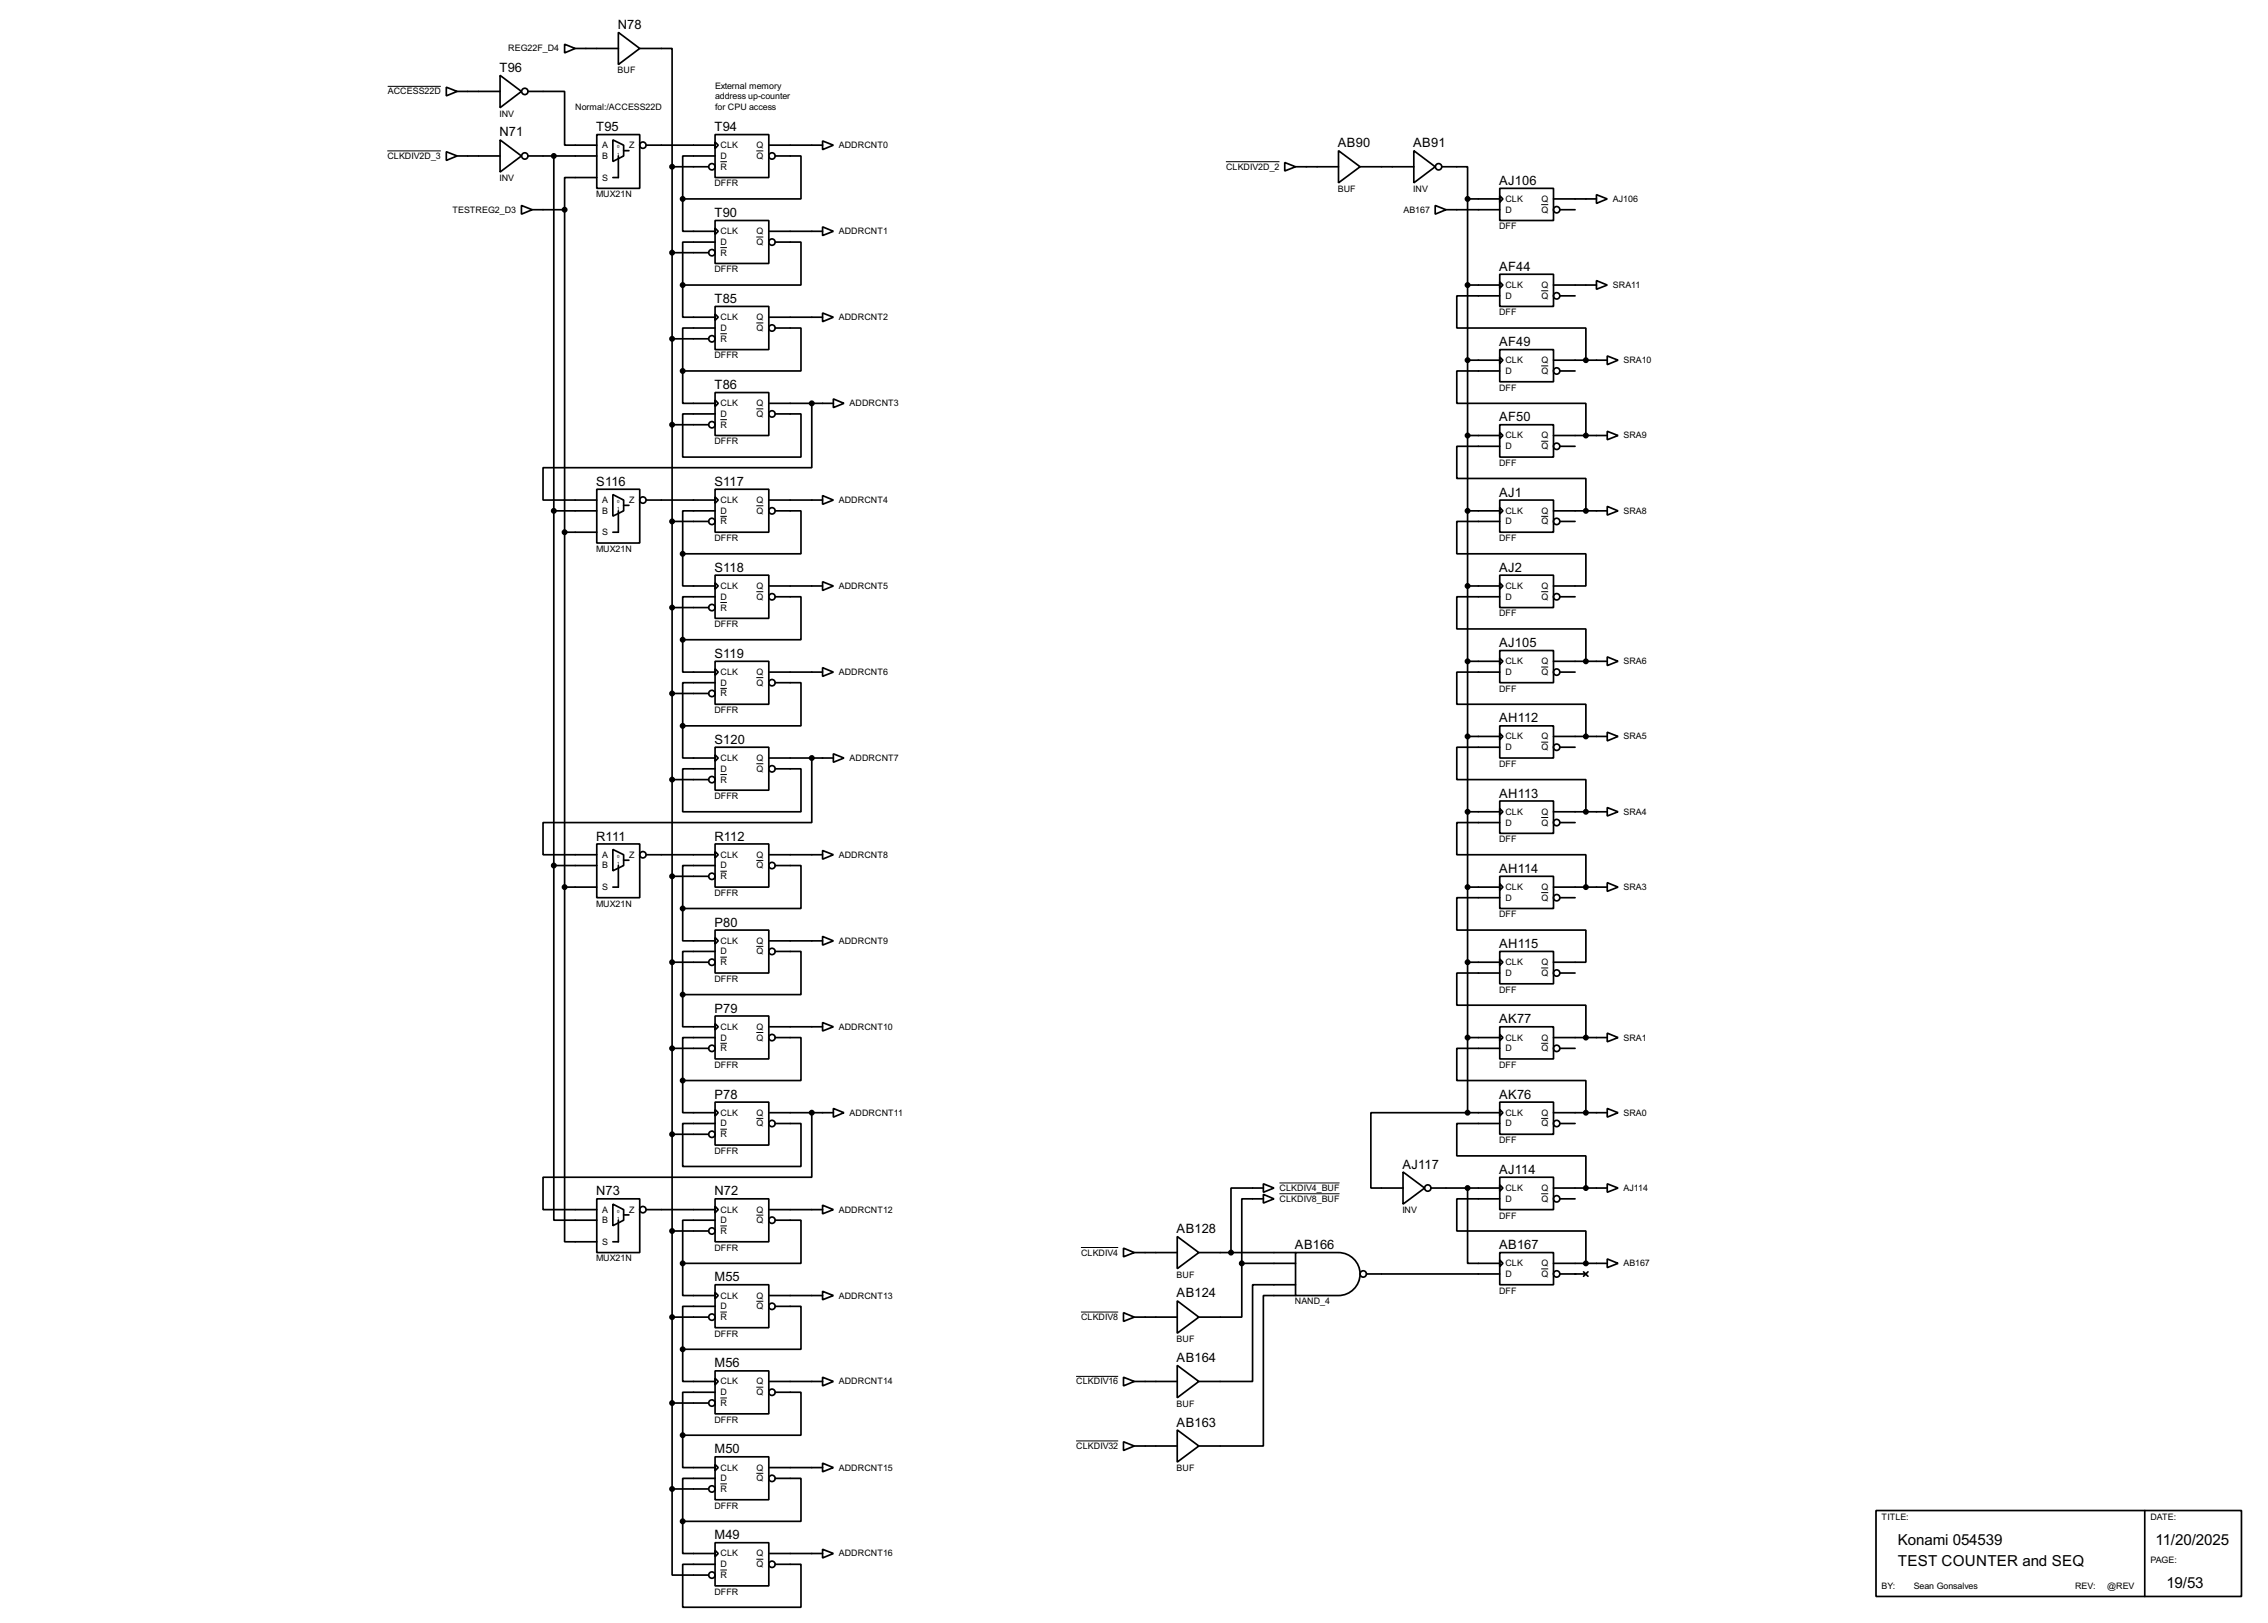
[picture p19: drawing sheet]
<svg xmlns="http://www.w3.org/2000/svg" width="536mm" height="383mm" viewBox="0 0 536 383" stroke-linecap="round" stroke-linejoin="round" font-family="sans-serif">
<defs><g id="words">
<g font-size="4">
<text x="448.4" y="365.1">Konami 054539</text>
<text x="509.3" y="365.1">11/20/2025</text>
<text x="448.4" y="370.1">TEST COUNTER and SEQ</text>
<text x="511.9" y="375.2">19/53</text>
</g>
<g font-size="3.4">
<text x="146" y="6.9">N78</text>
<text x="118" y="17">T96</text>
<text x="118" y="32.3">N71</text>
<text x="140.9" y="31">T95</text>
<text x="168.8" y="31">T94</text>
<text x="316.1" y="34.8">AB90</text>
<text x="333.9" y="34.8">AB91</text>
<text x="354.2" y="43.7">AJ106</text>
<text x="168.8" y="51.3">T90</text>
<text x="354.2" y="64">AF44</text>
<text x="168.8" y="71.6">T85</text>
<text x="354.2" y="81.8">AF49</text>
<text x="168.8" y="92">T86</text>
<text x="354.2" y="99.5">AF50</text>
<text x="140.9" y="114.8">S116</text>
<text x="168.8" y="114.8">S117</text>
<text x="354.2" y="117.4">AJ1</text>
<text x="168.8" y="135.1">S118</text>
<text x="354.2" y="135.1">AJ2</text>
<text x="168.8" y="155.5">S119</text>
<text x="354.2" y="152.9">AJ105</text>
<text x="354.2" y="170.7">AH112</text>
<text x="168.8" y="175.7">S120</text>
<text x="354.2" y="188.5">AH113</text>
<text x="140.9" y="198.6">R111</text>
<text x="168.8" y="198.6">R112</text>
<text x="354.2" y="206.3">AH114</text>
<text x="168.8" y="219">P80</text>
<text x="354.2" y="224">AH115</text>
<text x="168.8" y="239.3">P79</text>
<text x="354.2" y="241.8">AK77</text>
<text x="168.8" y="259.6">P78</text>
<text x="354.2" y="259.6">AK76</text>
<text x="331.4" y="276.1">AJ117</text>
<text x="354.2" y="277.4">AJ114</text>
<text x="140.9" y="282.5">N73</text>
<text x="168.8" y="282.5">N72</text>
<text x="278" y="291.4">AB128</text>
<text x="306" y="295.2">AB166</text>
<text x="354.2" y="295.2">AB167</text>
<text x="168.8" y="302.8">M55</text>
<text x="278" y="306.6">AB124</text>
<text x="168.8" y="323.1">M56</text>
<text x="278" y="321.8">AB164</text>
<text x="278" y="337.1">AB163</text>
<text x="168.8" y="343.4">M50</text>
<text x="168.8" y="363.7">M49</text>
</g>
<g font-size="2.4">
<text x="120.1" y="12.1">REG22F_D4</text>
<text x="145.9" y="17.4">BUF</text>
<text x="91.6" y="22.3">ACCESS22D</text>
<text x="169" y="23.5">address up-counter</text>
<text x="169" y="21">External memory</text>
<text x="118" y="27.5">INV</text>
<text x="135.9" y="26.1">Normal:/ACCESS22D</text>
<text x="169" y="26.1">for CPU access</text>
<text x="142.3" y="35">A</text>
<text x="148.6" y="35">Z</text>
<text x="170.2" y="35">CLK</text>
<text x="178.7" y="35">Q</text>
<text x="198.2" y="35">ADDRCNT0</text>
<text x="91.5" y="37.5">CLKDIV2D_3</text>
<text x="142.3" y="37.5">B</text>
<text x="170.2" y="37.5">D</text>
<text x="170.2" y="40.1">R</text>
<text x="178.7" y="37.5">Q</text>
<text x="289.7" y="40.1">CLKDIV2D_2</text>
<text x="118" y="42.7">INV</text>
<text x="140.8" y="46.6">MUX21N</text>
<text x="142.3" y="42.7">S</text>
<text x="168.8" y="44.1">DFFR</text>
<text x="316.1" y="45.3">BUF</text>
<text x="333.9" y="45.3">INV</text>
<text x="355.7" y="47.7">CLK</text>
<text x="364.2" y="47.7">Q</text>
<text x="381.1" y="47.7">AJ106</text>
<text x="106.9" y="50.2">TESTREG2_D3</text>
<text x="331.6" y="50.2">AB167</text>
<text x="355.7" y="50.2">D</text>
<text x="364.2" y="50.2">Q</text>
<text x="170.2" y="57.9">D</text>
<text x="170.2" y="55.4">CLK</text>
<text x="178.7" y="55.4">Q</text>
<text x="178.7" y="57.9">Q</text>
<text x="198.2" y="55.4">ADDRCNT1</text>
<text x="354.2" y="54.2">DFF</text>
<text x="168.8" y="64.3">DFFR</text>
<text x="170.2" y="60.4">R</text>
<text x="355.7" y="70.6">D</text>
<text x="355.7" y="68.1">CLK</text>
<text x="364.2" y="68.1">Q</text>
<text x="364.2" y="70.6">Q</text>
<text x="381.1" y="68.1">SRA11</text>
<text x="170.2" y="75.6">CLK</text>
<text x="178.7" y="75.6">Q</text>
<text x="198.2" y="75.6">ADDRCNT2</text>
<text x="354.2" y="74.5">DFF</text>
<text x="170.2" y="78.2">D</text>
<text x="170.2" y="80.8">R</text>
<text x="178.7" y="78.2">Q</text>
<text x="168.8" y="84.7">DFFR</text>
<text x="355.7" y="88.4">D</text>
<text x="355.7" y="85.8">CLK</text>
<text x="364.2" y="85.8">Q</text>
<text x="364.2" y="88.4">Q</text>
<text x="383.6" y="85.8">SRA10</text>
<text x="170.2" y="96">CLK</text>
<text x="178.7" y="96">Q</text>
<text x="200.7" y="96">ADDRCNT3</text>
<text x="354.2" y="92.3">DFF</text>
<text x="170.2" y="98.5">D</text>
<text x="170.2" y="101">R</text>
<text x="178.7" y="98.5">Q</text>
<text x="168.8" y="105">DFFR</text>
<text x="355.7" y="106.2">D</text>
<text x="355.7" y="103.6">CLK</text>
<text x="364.2" y="103.6">Q</text>
<text x="364.2" y="106.2">Q</text>
<text x="383.6" y="103.6">SRA9</text>
<text x="354.2" y="110.1">DFF</text>
<text x="142.3" y="118.9">A</text>
<text x="148.6" y="118.9">Z</text>
<text x="170.2" y="118.9">CLK</text>
<text x="178.7" y="118.9">Q</text>
<text x="198.2" y="118.9">ADDRCNT4</text>
<text x="142.3" y="121.4">B</text>
<text x="170.2" y="121.4">D</text>
<text x="170.2" y="123.9">R</text>
<text x="178.7" y="121.4">Q</text>
<text x="355.7" y="123.9">D</text>
<text x="355.7" y="121.4">CLK</text>
<text x="364.2" y="121.4">Q</text>
<text x="364.2" y="123.9">Q</text>
<text x="383.6" y="121.4">SRA8</text>
<text x="140.8" y="130.4">MUX21N</text>
<text x="142.3" y="126.4">S</text>
<text x="168.8" y="127.8">DFFR</text>
<text x="354.2" y="127.8">DFF</text>
<text x="170.2" y="141.7">D</text>
<text x="170.2" y="139.2">CLK</text>
<text x="178.7" y="139.2">Q</text>
<text x="178.7" y="141.7">Q</text>
<text x="198.2" y="139.2">ADDRCNT5</text>
<text x="355.7" y="141.7">D</text>
<text x="355.7" y="139.2">CLK</text>
<text x="364.2" y="139.2">Q</text>
<text x="364.2" y="141.7">Q</text>
<text x="168.8" y="148.2">DFFR</text>
<text x="170.2" y="144.3">R</text>
<text x="354.2" y="145.7">DFF</text>
<text x="170.2" y="159.5">CLK</text>
<text x="178.7" y="159.5">Q</text>
<text x="198.2" y="159.5">ADDRCNT6</text>
<text x="355.7" y="159.5">D</text>
<text x="355.7" y="157">CLK</text>
<text x="364.2" y="157">Q</text>
<text x="364.2" y="159.5">Q</text>
<text x="383.6" y="157">SRA6</text>
<text x="170.2" y="162">D</text>
<text x="170.2" y="164.6">R</text>
<text x="178.7" y="162">Q</text>
<text x="354.2" y="163.4">DFF</text>
<text x="168.8" y="168.5">DFFR</text>
<text x="170.2" y="179.8">CLK</text>
<text x="178.7" y="179.8">Q</text>
<text x="200.7" y="179.8">ADDRCNT7</text>
<text x="355.7" y="177.3">D</text>
<text x="355.7" y="174.7">CLK</text>
<text x="364.2" y="174.7">Q</text>
<text x="364.2" y="177.3">Q</text>
<text x="383.6" y="174.7">SRA5</text>
<text x="170.2" y="182.4">D</text>
<text x="170.2" y="184.9">R</text>
<text x="178.7" y="182.4">Q</text>
<text x="354.2" y="181.2">DFF</text>
<text x="168.8" y="188.8">DFFR</text>
<text x="355.7" y="195.1">D</text>
<text x="355.7" y="192.5">CLK</text>
<text x="364.2" y="192.5">Q</text>
<text x="364.2" y="195.1">Q</text>
<text x="383.6" y="192.5">SRA4</text>
<text x="142.3" y="202.7">A</text>
<text x="148.6" y="202.7">Z</text>
<text x="170.2" y="202.7">CLK</text>
<text x="178.7" y="202.7">Q</text>
<text x="198.2" y="202.7">ADDRCNT8</text>
<text x="354.2" y="199">DFF</text>
<text x="142.3" y="205.2">B</text>
<text x="170.2" y="205.2">D</text>
<text x="170.2" y="207.8">R</text>
<text x="178.7" y="205.2">Q</text>
<text x="140.8" y="214.2">MUX21N</text>
<text x="142.3" y="210.3">S</text>
<text x="168.8" y="211.7">DFFR</text>
<text x="355.7" y="212.8">D</text>
<text x="355.7" y="210.3">CLK</text>
<text x="364.2" y="210.3">Q</text>
<text x="364.2" y="212.8">Q</text>
<text x="383.6" y="210.3">SRA3</text>
<text x="354.2" y="216.8">DFF</text>
<text x="170.2" y="225.5">D</text>
<text x="170.2" y="223">CLK</text>
<text x="178.7" y="223">Q</text>
<text x="178.7" y="225.5">Q</text>
<text x="198.2" y="223">ADDRCNT9</text>
<text x="168.8" y="232">DFFR</text>
<text x="170.2" y="228.1">R</text>
<text x="355.7" y="230.6">D</text>
<text x="355.7" y="228.1">CLK</text>
<text x="364.2" y="228.1">Q</text>
<text x="364.2" y="230.6">Q</text>
<text x="354.2" y="234.6">DFF</text>
<text x="170.2" y="245.9">D</text>
<text x="170.2" y="243.3">CLK</text>
<text x="178.7" y="243.3">Q</text>
<text x="178.7" y="245.9">Q</text>
<text x="198.2" y="243.3">ADDRCNT10</text>
<text x="355.7" y="245.9">CLK</text>
<text x="364.2" y="245.9">Q</text>
<text x="383.6" y="245.9">SRA1</text>
<text x="170.2" y="248.4">R</text>
<text x="355.7" y="248.4">D</text>
<text x="364.2" y="248.4">Q</text>
<text x="168.8" y="252.3">DFFR</text>
<text x="354.2" y="252.3">DFF</text>
<text x="170.2" y="263.6">CLK</text>
<text x="178.7" y="263.6">Q</text>
<text x="200.7" y="263.6">ADDRCNT11</text>
<text x="355.7" y="263.6">CLK</text>
<text x="364.2" y="263.6">Q</text>
<text x="383.6" y="263.6">SRA0</text>
<text x="170.2" y="266.2">D</text>
<text x="170.2" y="268.7">R</text>
<text x="178.7" y="266.2">Q</text>
<text x="355.7" y="266.2">D</text>
<text x="364.2" y="266.2">Q</text>
<text x="168.8" y="272.7">DFFR</text>
<text x="354.2" y="270.1">DFF</text>
<text x="302.3" y="281.4">CLKDIV4_BUF</text>
<text x="355.7" y="281.4">CLK</text>
<text x="364.2" y="281.4">Q</text>
<text x="383.6" y="281.4">AJ114</text>
<text x="142.3" y="286.5">A</text>
<text x="148.6" y="286.5">Z</text>
<text x="170.2" y="286.5">CLK</text>
<text x="178.7" y="286.5">Q</text>
<text x="198.2" y="286.5">ADDRCNT12</text>
<text x="302.3" y="284">CLKDIV8_BUF</text>
<text x="331.3" y="286.6">INV</text>
<text x="354.2" y="287.9">DFF</text>
<text x="355.7" y="284">D</text>
<text x="364.2" y="284">Q</text>
<text x="142.3" y="289">B</text>
<text x="170.2" y="289">D</text>
<text x="170.2" y="291.6">R</text>
<text x="178.7" y="289">Q</text>
<text x="140.8" y="298.1">MUX21N</text>
<text x="142.3" y="294.1">S</text>
<text x="168.8" y="295.5">DFFR</text>
<text x="255.4" y="296.7">CLKDIV4</text>
<text x="355.7" y="299.2">CLK</text>
<text x="364.2" y="299.2">Q</text>
<text x="383.6" y="299.2">AB167</text>
<text x="278" y="301.9">BUF</text>
<text x="354.2" y="305.7">DFF</text>
<text x="355.7" y="301.7">D</text>
<text x="364.2" y="301.7">Q</text>
<text x="170.2" y="309.4">D</text>
<text x="170.2" y="306.8">CLK</text>
<text x="170.2" y="311.9">R</text>
<text x="178.7" y="306.8">Q</text>
<text x="178.7" y="309.4">Q</text>
<text x="198.2" y="306.8">ADDRCNT13</text>
<text x="255.4" y="311.9">CLKDIV8</text>
<text x="305.9" y="308.2">NAND_4</text>
<text x="168.8" y="315.8">DFFR</text>
<text x="278" y="317.1">BUF</text>
<text x="170.2" y="329.7">D</text>
<text x="170.2" y="327.1">CLK</text>
<text x="178.7" y="327.1">Q</text>
<text x="178.7" y="329.7">Q</text>
<text x="198.2" y="327.1">ADDRCNT14</text>
<text x="254.3" y="327.1">CLKDIV16</text>
<text x="170.2" y="332.2">R</text>
<text x="278" y="332.4">BUF</text>
<text x="168.8" y="336.2">DFFR</text>
<text x="170.2" y="347.5">CLK</text>
<text x="178.7" y="347.5">Q</text>
<text x="198.2" y="347.5">ADDRCNT15</text>
<text x="254.3" y="342.4">CLKDIV32</text>
<text x="278" y="347.6">BUF</text>
<text x="170.2" y="350">D</text>
<text x="170.2" y="352.5">R</text>
<text x="178.7" y="350">Q</text>
<text x="168.8" y="356.5">DFFR</text>
<text x="444.6" y="359.1">TITLE:</text>
<text x="508.1" y="359.1">DATE:</text>
<text x="170.2" y="370.3">D</text>
<text x="170.2" y="367.8">CLK</text>
<text x="178.7" y="367.8">Q</text>
<text x="178.7" y="370.3">Q</text>
<text x="198.2" y="367.8">ADDRCNT16</text>
<text x="508.1" y="369.2">PAGE:</text>
<text x="168.8" y="376.8">DFFR</text>
<text x="170.2" y="372.9">R</text>
<text x="444.6" y="375.6">BY:</text>
<text x="452.2" y="375.6">Sean Gonsalves</text>
<text x="490.3" y="375.6">REV:</text>
<text x="497.9" y="375.6">@REV</text>
</g>
<g font-size="1.2">
<text x="145.9" y="35">0</text>
<text x="145.9" y="36.8">1</text>
<text x="145.9" y="118.9">0</text>
<text x="145.9" y="120.6">1</text>
<text x="145.9" y="202.7">0</text>
<text x="145.9" y="204.5">1</text>
<text x="145.9" y="286.5">0</text>
<text x="145.9" y="288.3">1</text>
</g>
</g></defs>
<g fill="none" stroke="#000" stroke-width=".4">
<path d="M118.2 17.8l5 3.8-5 3.9zM133.4 10.5l2.5 1-2.5 1zM135.9 11.5h10.2M146.1 7.7l5.1 3.8-5.1 3.8zM151.2 11.5h7.6v27.9M105.5 20.6l2.5 1-2.5 1.1zM105.5 35.9l2.5 1-2.5 1zM108 21.6h10.2M108 36.9h10.2M118.2 33.1l5 3.8-5 3.8zM124.8 21.6h8.6v12.7h7.6M124.8 36.9h16.2"/>
<path d="M130.9 36.9v167.6M141 31.8h10.2v12.7h-10.2zM144.8 33.1l2.6 1.2v2.6l-2.6 1.3zM146.1 36.9v5.1h-1.3M147.4 35.6h1.2M152.7 34.3h16.3M158.8 39.4v312.4M158.8 39.4h8.6M169 31.8h12.7v10.2h-12.7zM169 33.6l.7 .7-.7 .8zM169 36.9h-7.7v10.1M181.7 34.3h12.7"/>
<path d="M183.2 36.9h6.1v10.1h-28M194.4 33.3l2.5 1-2.5 1.1zM303.6 38.4l2.5 1-2.5 1zM306.1 39.4h10.2M316.3 35.6l5.1 3.8-5.1 3.8zM321.4 39.4h12.7M334.1 35.6l5 3.8-5 3.8zM340.7 39.4h6.1v7.6M123.2 48.6l2.6 1-2.6 1zM125.8 49.6h7.6M133.4 49.6v160M141 42h-7.6v7.6"/>
<path d="M158.8 59.7h8.6M161.3 47v7.7h7.7M169 52.1h12.7v10.2h-12.7zM169 53.9l.7 .8-.7 .7zM169 57.2h-7.7v10.2M181.7 54.7h12.7M183.2 57.2h6.1v10.2h-28M194.4 53.6l2.5 1.1-2.5 1zM339.1 48.6l2.6 1-2.6 1zM341.7 49.6h12.7M346.8 47v215.9M346.8 47h7.6"/>
<path d="M354.4 44.5h12.7v7.6h-12.7zM354.4 46.3l.7 .7-.7 .8zM367.1 47h10.1M368.6 49.6h3.6M377.2 46l2.6 1-2.6 1.1zM161.3 67.4v7.6h7.7M169 72.4h12.7v10.2h-12.7zM169 74.2l.7 .8-.7 .7zM169 77.5h-7.7v10.2M181.7 75h12.7M183.2 77.5h6.1v10.2h-28M194.4 74l2.5 1-2.5 1z"/>
<path d="M346.8 67.4h7.6M354.4 64.8h12.7v7.6h-12.7zM354.4 66.6l.7 .8-.7 .7zM354.4 69.9h-10.2v7.6h30.5v7.6M367.1 67.4h10.1M368.6 69.9h3.6M377.2 66.3l2.6 1.1-2.6 1zM158.8 80.1h8.6M161.3 87.7v7.6h7.7M169 92.8h12.7v10.1h-12.7zM169 94.5l.7 .8-.7 .8zM169 97.8h-7.7v10.2h28v-10.2h-6.1"/>
<path d="M181.7 95.3h15.2M191.8 95.3v15.2h-63.5v7.7h12.7M196.9 94.3l2.5 1-2.5 1zM346.8 85.1h7.6M354.4 82.6h12.7v7.6h-12.7zM354.4 84.4l.7 .7-.7 .8zM354.4 87.7h-10.2v7.6h30.5v7.6M367.1 85.1h12.7M368.6 87.7h3.6M379.8 84.1l2.5 1-2.5 1.1zM141 115.6h10.2v12.7h-10.2zM144.8 116.9l2.6 1.3v2.5l-2.6 1.3z"/>
<path d="M147.4 119.4h1.2M152.7 118.2h16.3M158.8 100.4h8.6M169 115.6h12.7v10.2h-12.7zM169 117.4l.7 .8-.7 .7zM181.7 118.2h12.7M194.4 117.1l2.5 1.1-2.5 1zM346.8 102.9h7.6M354.4 100.4h12.7v7.6h-12.7zM354.4 102.2l.7 .7-.7 .8zM354.4 118.2h12.7v7.6h-12.7zM354.4 119.9l.7 .8-.7 .8z"/>
<path d="M354.4 105.5h-10.2v7.6h30.5v7.6M367.1 102.9h12.7M368.6 105.5h3.6M379.8 101.9l2.5 1-2.5 1zM379.8 119.7l2.5 1-2.5 1zM130.9 120.7h10.1M133.4 125.8h7.6M146.1 120.7v5.1h-1.3M158.8 123.2h8.6M161.3 130.9v7.6h7.7M169 135.9h12.7v10.2h-12.7zM169 137.7l.7 .8-.7 .7z"/>
<path d="M169 120.7h-7.7v10.2M181.7 138.5h12.7M183.2 120.7h6.1v10.2h-28M194.4 137.5l2.5 1-2.5 1zM346.8 138.5h7.6M346.8 120.7h7.6M354.4 135.9h12.7v7.7h-12.7zM354.4 137.7l.7 .8-.7 .7zM354.4 123.2h-10.2v7.7h30.5v7.6h-7.6M367.1 120.7h12.7M368.6 123.2h3.6M158.8 143.6h8.6"/>
<path d="M161.3 151.2v7.6h7.7M169 156.3h12.7v10.1h-12.7zM169 158l.7 .8-.7 .8zM169 141h-7.7v10.2M181.7 158.8h12.7M183.2 141h6.1v10.2h-28M194.4 157.8l2.5 1-2.5 1zM346.8 156.3h7.6M354.4 153.7h12.7v7.6h-12.7zM354.4 155.5l.7 .8-.7 .7zM354.4 158.8h-10.2v7.6h30.5v7.6M354.4 141h-10.2v7.6h30.5v7.7"/>
<path d="M367.1 156.3h12.7M368.6 158.8h3.6M368.6 141h3.6M379.8 155.2l2.5 1.1-2.5 1zM158.8 163.9h8.6M161.3 171.5v7.6h7.7M169 176.6h12.7v10.1h-12.7zM169 178.4l.7 .7-.7 .8zM169 161.3h-7.7v10.2M181.7 179.1h15.2M183.2 161.3h6.1v10.2h-28M191.8 179.1v15.3h-63.5v7.6h12.7"/>
<path d="M196.9 178.1l2.5 1-2.5 1zM346.8 174h7.6M354.4 171.5h12.7v7.6h-12.7zM354.4 173.3l.7 .7-.7 .8zM354.4 176.6h-10.2v7.6h30.5v7.6M367.1 174h12.7M368.6 176.6h3.6M379.8 173l2.5 1-2.5 1.1zM141 199.4h10.2v12.7h-10.2zM158.8 184.2h8.6M169 199.4h12.7v10.2h-12.7zM169 181.7h-7.7v10.1h28v-10.1h-6.1"/>
<path d="M346.8 191.8h7.6M354.4 189.3h12.7v7.6h-12.7zM354.4 191.1l.7 .7-.7 .8zM354.4 194.4h-10.2v7.6h30.5v7.6M367.1 191.8h12.7M368.6 194.4h3.6M379.8 190.8l2.5 1-2.5 1zM130.9 204.5v83.8h10.1M130.9 204.5h10.1M133.4 209.6v83.8h7.6M133.4 209.6h7.6M144.8 200.7l2.6 1.3v2.5l-2.6 1.3z"/>
<path d="M146.1 204.5v5.1h-1.3M147.4 203.3h1.2M152.7 202h16.3M158.8 207.1h8.6M161.3 214.7v7.6h7.7M169 219.8h12.7v10.1h-12.7zM169 201.2l.7 .8-.7 .7zM169 204.5h-7.7v10.2M181.7 202h12.7M183.2 204.5h6.1v10.2h-28M194.4 201l2.5 1-2.5 1zM346.8 209.6h7.6"/>
<path d="M354.4 207.1h12.7v7.6h-12.7zM354.4 208.8l.7 .8-.7 .8zM354.4 212.1h-10.2v7.7h30.5v7.6h-7.6M367.1 209.6h12.7M368.6 212.1h3.6M379.8 208.6l2.5 1-2.5 1zM158.8 227.4h8.6M161.3 235v7.6h7.7M169 221.5l.7 .8-.7 .8zM169 224.8h-7.7v10.2M181.7 222.3h12.7M183.2 224.8h6.1v10.2h-28"/>
<path d="M194.4 221.3l2.5 1-2.5 1zM346.8 227.4h7.6M354.4 224.8h12.7v7.7h-12.7zM354.4 226.6l.7 .8-.7 .7zM354.4 229.9h-10.2v7.6h30.5v7.7M368.6 229.9h3.6M158.8 247.7h8.6M161.3 255.3v7.6h7.7M169 240.1h12.7v10.1h-12.7zM169 241.9l.7 .7-.7 .8zM169 245.2h-7.7v10.1M181.7 242.6h12.7"/>
<path d="M183.2 245.2h6.1v10.1h-28M194.4 241.6l2.5 1-2.5 1zM346.8 245.2h7.6M354.4 242.6h12.7v7.6h-12.7zM354.4 244.4l.7 .8-.7 .7zM354.4 247.7h-10.2v7.6h30.5v7.6M367.1 245.2h12.7M368.6 247.7h3.6M379.8 244.1l2.5 1.1-2.5 1zM158.8 268h8.6M169 260.4h12.7v10.2h-12.7zM169 262.2l.7 .7-.7 .8z"/>
<path d="M169 265.5h-7.7v10.1h28v-10.1h-6.1M181.7 262.9h15.2M191.8 262.9v15.3h-63.5v7.6h12.7M196.9 261.9l2.5 1-2.5 1.1zM298.5 279.7l2.5 1-2.5 1zM331.5 276.9l5.1 3.8-5.1 3.8zM346.8 262.9h-22.9v17.8h7.6M346.8 262.9h7.6M354.4 260.4h12.7v7.6h-12.7zM354.4 262.2l.7 .7-.7 .8zM354.4 278.2h12.7v7.6h-12.7zM354.4 280l.7 .7-.7 .8z"/>
<path d="M354.4 265.5h-10.2v7.6h30.5v7.6M367.1 262.9h12.7M368.6 265.5h3.6M379.8 261.9l2.5 1-2.5 1.1zM379.8 279.7l2.5 1-2.5 1zM141 283.3h10.2v12.7h-10.2zM144.8 284.5l2.6 1.3v2.5l-2.6 1.3zM146.1 288.3v5.1h-1.3M147.4 287.1h1.2M152.7 285.8h16.3M158.8 290.9h8.6M161.3 298.5v7.6h7.7"/>
<path d="M169 283.3h12.7v10.1h-12.7zM169 285l.7 .8-.7 .8zM169 288.3h-7.7v10.2M181.7 285.8h12.7M183.2 288.3h6.1v10.2h-28M194.4 284.8l2.5 1-2.5 1zM265.5 294.9l2.5 1.1-2.5 1zM268 296h10.2M278.2 292.2l5.1 3.8-5.1 3.8zM283.3 296h22.8M293.4 298.5v12.7h-10.1M293.4 298.5h12.7"/>
<path d="M298.5 282.2l2.5 1.1-2.5 1zM298.5 280.7h-7.6v15.3M298.5 283.3h-5.1v15.2M306.1 296h10.2a5.1 5.1 0 0 1 5.1 5 5.1 5.1 0 0 1-5.1 5.1h-10.2zM338.1 280.7h16.3M346.8 280.7v17.8h7.6M354.4 296h12.7v7.6h-12.7zM354.4 297.7l.7 .8-.7 .8zM354.4 283.3h-10.2v7.6h30.5v7.6M367.1 280.7h12.7M367.1 298.5h12.7M368.6 283.3h3.6"/>
<path d="M379.8 297.5l2.5 1-2.5 1zM158.8 311.2h8.6M161.3 318.8v7.6h7.7M169 303.6h12.7v10.1h-12.7zM169 305.4l.7 .7-.7 .8zM169 308.7h-7.7v10.1M181.7 306.1h12.7M183.2 308.7h6.1v10.1h-28M194.4 305.1l2.5 1-2.5 1zM265.5 310.2l2.5 1-2.5 1zM268 311.2h10.2M278.2 307.4l5.1 3.8-5.1 3.8z"/>
<path d="M306.1 303.6h-10.1v22.8h-12.7M306.1 306.1h-7.6v35.6h-15.2M322.9 301h31.5M368.6 301h6.1M374.2 300.5l1 1.1M375.2 300.5l-1 1.1M158.8 331.5h8.6M161.3 339.1v7.7h7.7M169 323.9h12.7v10.2h-12.7zM169 325.7l.7 .7-.7 .8zM169 329h-7.7v10.1M181.7 326.4h12.7"/>
<path d="M183.2 329h6.1v10.1h-28M194.4 325.4l2.5 1-2.5 1.1zM265.5 325.4l2.5 1-2.5 1.1zM268 326.4h10.2M278.2 322.6l5.1 3.8-5.1 3.9zM278.2 337.9l5.1 3.8-5.1 3.8zM158.8 351.8v20.4h8.6M158.8 351.8h8.6M161.3 359.5v7.6h7.7M169 344.2h12.7v10.2h-12.7zM169 346l.7 .8-.7 .7zM169 349.3h-7.7v10.2"/>
<path d="M181.7 346.8h12.7M183.2 349.3h6.1v10.2h-28M194.4 345.7l2.5 1.1-2.5 1zM265.5 340.7l2.5 1-2.5 1zM268 341.7h10.2M443.3 356.9h86.3v20.3h-86.3zM506.8 356.9v20.3M169 364.5h12.7v10.2h-12.7zM169 366.3l.7 .8-.7 .7zM169 369.6h-7.7v10.2h28v-10.2h-6.1M181.7 367.1h12.7M194.4 366.1l2.5 1-2.5 1z"/>
<circle cx="124" cy="36.9" r=".75"/>
<circle cx="124" cy="21.6" r=".75"/>
<circle cx="151.9" cy="34.3" r=".75"/>
<circle cx="168.2" cy="39.4" r=".75"/>
<circle cx="182.4" cy="36.9" r=".75"/>
<circle cx="339.9" cy="39.4" r=".75"/>
<circle cx="168.2" cy="59.7" r=".75"/>
<circle cx="182.4" cy="57.2" r=".75"/>
<circle cx="367.8" cy="49.6" r=".75"/>
<circle cx="182.4" cy="77.5" r=".75"/>
<circle cx="367.8" cy="69.9" r=".75"/>
<circle cx="168.2" cy="80.1" r=".75"/>
<circle cx="182.4" cy="97.8" r=".75"/>
<circle cx="367.8" cy="87.7" r=".75"/>
<circle cx="151.9" cy="118.2" r=".75"/>
<circle cx="168.2" cy="100.4" r=".75"/>
<circle cx="367.8" cy="105.5" r=".75"/>
<circle cx="168.2" cy="123.2" r=".75"/>
<circle cx="182.4" cy="120.7" r=".75"/>
<circle cx="367.8" cy="123.2" r=".75"/>
<circle cx="168.2" cy="143.6" r=".75"/>
<circle cx="182.4" cy="141" r=".75"/>
<circle cx="367.8" cy="158.8" r=".75"/>
<circle cx="367.8" cy="141" r=".75"/>
<circle cx="168.2" cy="163.9" r=".75"/>
<circle cx="182.4" cy="161.3" r=".75"/>
<circle cx="367.8" cy="176.6" r=".75"/>
<circle cx="168.2" cy="184.2" r=".75"/>
<circle cx="182.4" cy="181.7" r=".75"/>
<circle cx="367.8" cy="194.4" r=".75"/>
<circle cx="151.9" cy="202" r=".75"/>
<circle cx="168.2" cy="207.1" r=".75"/>
<circle cx="182.4" cy="204.5" r=".75"/>
<circle cx="367.8" cy="212.1" r=".75"/>
<circle cx="168.2" cy="227.4" r=".75"/>
<circle cx="182.4" cy="224.8" r=".75"/>
<circle cx="367.8" cy="229.9" r=".75"/>
<circle cx="168.2" cy="247.7" r=".75"/>
<circle cx="182.4" cy="245.2" r=".75"/>
<circle cx="367.8" cy="247.7" r=".75"/>
<circle cx="168.2" cy="268" r=".75"/>
<circle cx="182.4" cy="265.5" r=".75"/>
<circle cx="367.8" cy="265.5" r=".75"/>
<circle cx="151.9" cy="285.8" r=".75"/>
<circle cx="168.2" cy="290.9" r=".75"/>
<circle cx="182.4" cy="288.3" r=".75"/>
<circle cx="337.3" cy="280.7" r=".75"/>
<circle cx="367.8" cy="283.3" r=".75"/>
<circle cx="168.2" cy="311.2" r=".75"/>
<circle cx="182.4" cy="308.7" r=".75"/>
<circle cx="322.1" cy="301" r=".75"/>
<circle cx="367.8" cy="301" r=".75"/>
<circle cx="168.2" cy="331.5" r=".75"/>
<circle cx="182.4" cy="329" r=".75"/>
<circle cx="168.2" cy="351.8" r=".75"/>
<circle cx="182.4" cy="349.3" r=".75"/>
<circle cx="168.2" cy="372.2" r=".75"/>
<circle cx="182.4" cy="369.6" r=".75"/>
</g>
<circle cx="372.2" cy="301" r=".2" fill="#000"/>
<g fill="#000" stroke="#000" stroke-width=".4">
<circle cx="130.8" cy="36.9" r=".5"/>
<circle cx="158.8" cy="39.4" r=".5"/>
<circle cx="133.4" cy="49.6" r=".5"/>
<circle cx="158.8" cy="59.7" r=".5"/>
<circle cx="161.3" cy="47" r=".5"/>
<circle cx="346.7" cy="47" r=".5"/>
<circle cx="161.3" cy="67.4" r=".5"/>
<circle cx="346.7" cy="67.4" r=".5"/>
<circle cx="158.8" cy="80.1" r=".5"/>
<circle cx="161.3" cy="87.7" r=".5"/>
<circle cx="191.8" cy="95.3" r=".5"/>
<circle cx="346.7" cy="85.1" r=".5"/>
<circle cx="374.7" cy="85.1" r=".5"/>
<circle cx="158.8" cy="100.4" r=".5"/>
<circle cx="346.7" cy="102.9" r=".5"/>
<circle cx="374.7" cy="102.9" r=".5"/>
<circle cx="130.8" cy="120.7" r=".5"/>
<circle cx="133.4" cy="125.8" r=".5"/>
<circle cx="158.8" cy="123.2" r=".5"/>
<circle cx="161.3" cy="130.9" r=".5"/>
<circle cx="346.7" cy="120.7" r=".5"/>
<circle cx="346.7" cy="138.5" r=".5"/>
<circle cx="374.7" cy="120.7" r=".5"/>
<circle cx="158.8" cy="143.6" r=".5"/>
<circle cx="161.3" cy="151.2" r=".5"/>
<circle cx="346.7" cy="156.3" r=".5"/>
<circle cx="374.7" cy="156.3" r=".5"/>
<circle cx="158.8" cy="163.9" r=".5"/>
<circle cx="161.3" cy="171.5" r=".5"/>
<circle cx="191.8" cy="179.1" r=".5"/>
<circle cx="346.7" cy="174" r=".5"/>
<circle cx="374.7" cy="174" r=".5"/>
<circle cx="158.8" cy="184.2" r=".5"/>
<circle cx="346.7" cy="191.8" r=".5"/>
<circle cx="374.7" cy="191.8" r=".5"/>
<circle cx="130.8" cy="204.5" r=".5"/>
<circle cx="133.4" cy="209.6" r=".5"/>
<circle cx="158.8" cy="207.1" r=".5"/>
<circle cx="161.3" cy="214.7" r=".5"/>
<circle cx="346.7" cy="209.6" r=".5"/>
<circle cx="374.7" cy="209.6" r=".5"/>
<circle cx="158.8" cy="227.4" r=".5"/>
<circle cx="161.3" cy="235" r=".5"/>
<circle cx="346.7" cy="227.4" r=".5"/>
<circle cx="158.8" cy="247.7" r=".5"/>
<circle cx="161.3" cy="255.3" r=".5"/>
<circle cx="346.7" cy="245.2" r=".5"/>
<circle cx="374.7" cy="245.2" r=".5"/>
<circle cx="158.8" cy="268" r=".5"/>
<circle cx="191.8" cy="262.9" r=".5"/>
<circle cx="346.7" cy="262.9" r=".5"/>
<circle cx="374.7" cy="262.9" r=".5"/>
<circle cx="158.8" cy="290.9" r=".5"/>
<circle cx="161.3" cy="298.5" r=".5"/>
<circle cx="290.8" cy="296" r=".5"/>
<circle cx="293.4" cy="298.5" r=".5"/>
<circle cx="346.7" cy="280.7" r=".5"/>
<circle cx="374.7" cy="298.5" r=".5"/>
<circle cx="374.7" cy="280.7" r=".5"/>
<circle cx="158.8" cy="311.2" r=".5"/>
<circle cx="161.3" cy="318.8" r=".5"/>
<circle cx="158.8" cy="331.5" r=".5"/>
<circle cx="161.3" cy="339.1" r=".5"/>
<circle cx="158.8" cy="351.8" r=".5"/>
<circle cx="161.3" cy="359.5" r=".5"/>
</g>
<g fill="none" stroke="#000" stroke-width=".24">
<path d="M91.5 35.7h12.7M91.6 20.4h12.6M170.2 38.2h1.6M178.7 35.7h1.7M289.7 38.2h12.6M170.2 58.5h1.6M178.7 56h1.7M364.2 48.4h1.6M170.2 78.9h1.6M178.7 76.3h1.7M364.2 68.7h1.6M170.2 99.2h1.6"/>
<path d="M178.7 96.6h1.7M364.2 86.5h1.6M178.7 119.5h1.7M364.2 104.3h1.6M170.2 122h1.6M178.7 139.8h1.7M364.2 139.8h1.6M364.2 122h1.6M170.2 142.4h1.6M364.2 157.6h1.6M170.2 162.7h1.6M178.7 160.1h1.7"/>
<path d="M364.2 175.4h1.6M170.2 183h1.6M178.7 180.5h1.7M364.2 193.2h1.6M170.2 205.9h1.6M178.7 203.3h1.7M364.2 210.9h1.6M170.2 226.2h1.6M178.7 223.6h1.7M364.2 228.7h1.6M170.2 246.5h1.6M178.7 244h1.7"/>
<path d="M364.2 246.5h1.6M170.2 266.8h1.6M178.7 264.3h1.7M302.3 279.5h14.2M364.2 264.3h1.6M170.2 289.7h1.6M178.7 287.1h1.7M255.4 294.8h8.8M302.3 282.1h14.2M364.2 282.1h1.6M364.2 299.8h1.6M170.2 310h1.6"/>
<path d="M178.7 307.5h1.7M255.4 310h8.8M170.2 330.3h1.6M178.7 327.8h1.7M254.3 325.2h9.9M170.2 350.6h1.6M178.7 348.1h1.7M254.3 340.5h9.9M170.2 371h1.6M178.7 368.4h1.7"/>
</g>
<use href="#words"/>
</svg>
